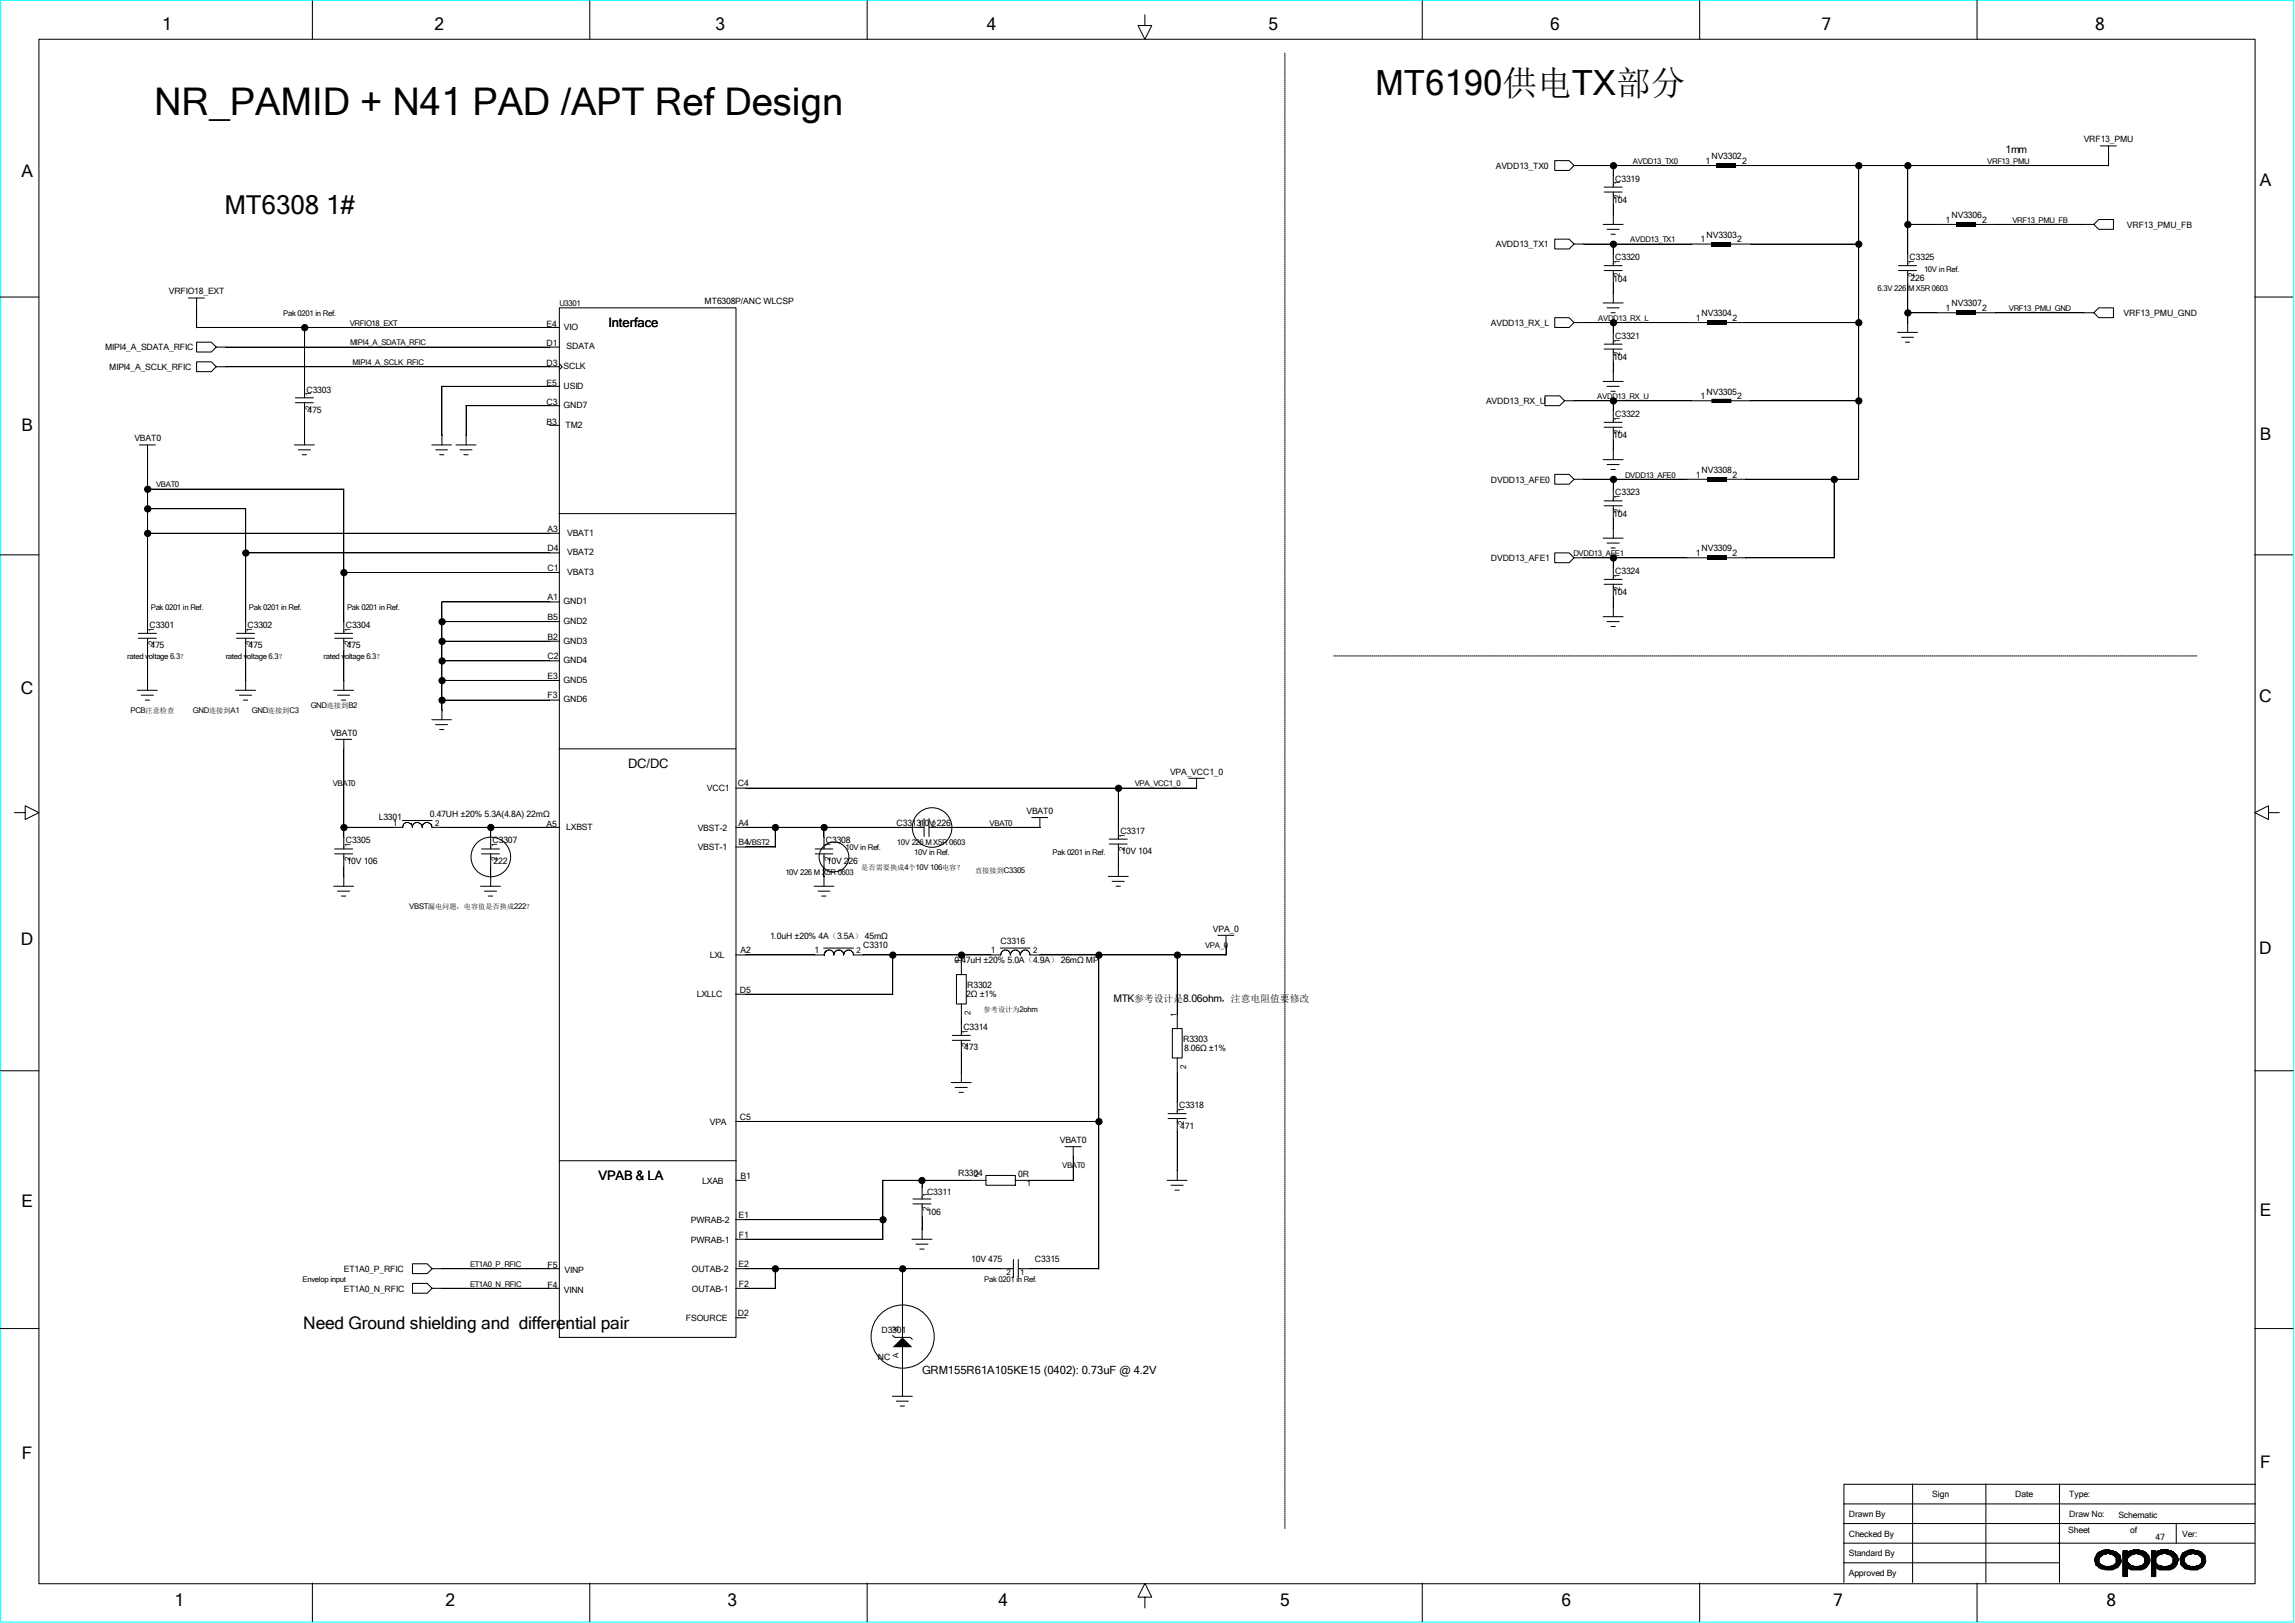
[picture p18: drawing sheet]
<svg xmlns="http://www.w3.org/2000/svg" width="297mm" height="210mm" viewBox="0 0 297 210" stroke-linecap="round" stroke-linejoin="round" font-family="sans-serif">
<defs><g id="words">
<text font-size="4.9" x="19.9" y="14.9">NR_PAMID + N41 PAD /APT Ref Design</text>
<text font-size="4.5" x="178" y="12.2">MT6190供电TX部分</text>
<text font-size="3.4" x="29" y="27.7">MT6308 1#</text>
<g font-size="2.2">
<text x="21" y="3.9">1</text>
<text x="56.2" y="3.9">2</text>
<text x="92.6" y="3.9">3</text>
<text x="127.7" y="3.9">4</text>
<text x="164.2" y="3.9">5</text>
<text x="200.6" y="3.9">6</text>
<text x="235.8" y="3.9">7</text>
<text x="271.1" y="3.9">8</text>
<text x="2.8" y="22.9">A</text>
<text x="292.5" y="24.1">A</text>
<text x="2.8" y="55.8">B</text>
<text x="292.5" y="57">B</text>
<text x="2.7" y="89.7">C</text>
<text x="292.4" y="90.8">C</text>
<text x="2.7" y="122.3">D</text>
<text x="292.4" y="123.5">D</text>
<text x="2.8" y="156.2">E</text>
<text x="292.5" y="157.4">E</text>
<text x="39.2" y="172">Need Ground shielding and differential pair</text>
<text x="2.8" y="188.8">F</text>
<text x="292.5" y="189.9">F</text>
<text x="22.6" y="207.9">1</text>
<text x="57.7" y="207.9">2</text>
<text x="94.1" y="207.9">3</text>
<text x="129.2" y="207.9">4</text>
<text x="165.7" y="207.9">5</text>
<text x="202.1" y="207.9">6</text>
<text x="237.2" y="207.9">7</text>
<text x="272.6" y="207.9">8</text>
</g>
<g font-size="1.7">
<text x="78.7" y="42.3">Interface</text>
<text x="81.3" y="99.4">DC/DC</text>
<text x="77.5" y="152.7">VPAB &amp; LA</text>
</g>
<text font-size="1.5" x="119.3" y="177.8">GRM155R61A105KE15 (0402): 0.73uF @ 4.2V</text>
<g font-size="1.3">
<text x="259.5" y="19.9">1mm</text>
<text x="144.1" y="129.6">MTK参考设计是8.06ohm，注意电阻值要修改</text>
</g>
<g font-size="1.1">
<text x="193.6" y="21.8">AVDD13_TX0</text>
<text x="209" y="23.5">C3319</text>
<text x="220.7" y="21.2">1</text>
<text x="221.5" y="20.6">NV3302</text>
<text x="225.5" y="21.2">2</text>
<text x="269.7" y="18.4">VRF13_PMU</text>
<text x="208.8" y="26.3">104</text>
<text x="251.8" y="28.8">1</text>
<text x="252.6" y="28.2">NV3306</text>
<text x="256.5" y="28.8">2</text>
<text x="275.3" y="29.5">VRF13_PMU_FB</text>
<text x="193.6" y="32">AVDD13_TX1</text>
<text x="209" y="33.7">C3320</text>
<text x="220.1" y="31.4">1</text>
<text x="220.9" y="30.7">NV3303</text>
<text x="224.8" y="31.4">2</text>
<text x="247.1" y="33.7">C3325</text>
<text x="21.8" y="38.1">VRFIO18_EXT</text>
<text x="91.2" y="39.4">MT6308P/ANC WLCSP</text>
<text x="208.8" y="36.4">104</text>
<text x="219.5" y="41.5">1</text>
<text x="220.2" y="40.9">NV3304</text>
<text x="224.2" y="41.5">2</text>
<text x="247.3" y="36.3">226</text>
<text x="251.8" y="40.3">1</text>
<text x="252.6" y="39.6">NV3307</text>
<text x="256.5" y="40.3">2</text>
<text x="274.8" y="40.9">VRF13_PMU_GND</text>
<text x="13.6" y="45.3">MIPI4_A_SDATA_RFIC</text>
<text x="14.1" y="47.9">MIPI4_A_SCLK_RFIC</text>
<text x="70.7" y="42.3">E4</text>
<text x="70.7" y="47.4">D3</text>
<text x="70.7" y="44.8">D1</text>
<text x="72.9" y="47.8">SCLK</text>
<text x="73" y="42.7">VIO</text>
<text x="73.3" y="45.2">SDATA</text>
<text x="193" y="42.2">AVDD13_RX_L</text>
<text x="208.8" y="46.6">104</text>
<text x="209" y="43.8">C3321</text>
<text x="39.7" y="50.8">C3303</text>
<text x="39.8" y="53.4">475</text>
<text x="70.7" y="49.9">E5</text>
<text x="70.7" y="52.4">C3</text>
<text x="72.9" y="52.8">GND7</text>
<text x="72.9" y="50.3">USID</text>
<text x="192.3" y="52.3">AVDD13_RX_U</text>
<text x="209" y="53.9">C3322</text>
<text x="220.1" y="51.7">1</text>
<text x="220.9" y="51.1">NV3305</text>
<text x="224.8" y="51.7">2</text>
<text x="17.4" y="57.1">VBAT0</text>
<text x="70.7" y="54.9">B3</text>
<text x="73.2" y="55.3">TM2</text>
<text x="208.8" y="56.7">104</text>
<text x="193" y="62.4">DVDD13_AFE0</text>
<text x="209" y="64.1">C3323</text>
<text x="219.5" y="61.8">1</text>
<text x="220.2" y="61.2">NV3308</text>
<text x="224.2" y="61.8">2</text>
<text x="70.9" y="71.3">D4</text>
<text x="70.9" y="68.8">A3</text>
<text x="73.4" y="69.3">VBAT1</text>
<text x="73.4" y="71.8">VBAT2</text>
<text x="208.8" y="66.9">104</text>
<text x="219.5" y="72">1</text>
<text x="220.2" y="71.3">NV3309</text>
<text x="224.2" y="72">2</text>
<text x="70.9" y="73.9">C1</text>
<text x="70.9" y="77.7">A1</text>
<text x="73.4" y="74.4">VBAT3</text>
<text x="193" y="72.6">DVDD13_AFE1</text>
<text x="208.8" y="77">104</text>
<text x="209" y="74.3">C3324</text>
<text x="19.3" y="81.2">C3301</text>
<text x="19.5" y="83.9">475</text>
<text x="32" y="81.2">C3302</text>
<text x="32.2" y="83.9">475</text>
<text x="44.7" y="81.2">C3304</text>
<text x="44.9" y="83.9">475</text>
<text x="70.9" y="82.8">B2</text>
<text x="70.9" y="80.2">B5</text>
<text x="72.9" y="78.2">GND1</text>
<text x="72.9" y="80.7">GND2</text>
<text x="72.9" y="83.3">GND3</text>
<text x="70.9" y="87.8">E3</text>
<text x="70.9" y="85.3">C2</text>
<text x="72.9" y="85.8">GND4</text>
<text x="72.9" y="88.3">GND5</text>
<text x="42.8" y="95.2">VBAT0</text>
<text x="70.9" y="90.4">F3</text>
<text x="72.9" y="90.9">GND6</text>
<text x="95.5" y="101.8">C4</text>
<text x="151.4" y="100.2">VPA_VCC1_0</text>
<text x="49" y="106.1">L3301</text>
<text x="50.8" y="106.8">1</text>
<text x="55.6" y="105.7">0.47UH ±20% 5.3A(4.8A) 22mΩ</text>
<text x="70.7" y="107">A5</text>
<text x="73.3" y="107.4">LXBST</text>
<text x="90.3" y="107.5">VBST-2</text>
<text x="91.5" y="102.4">VCC1</text>
<text x="95.6" y="106.8">A4</text>
<text x="116" y="106.9">C3313110V 226</text>
<text x="132.8" y="105.3">VBAT0</text>
<text x="145" y="107.9">C3317</text>
<text x="44.7" y="109.1">C3305</text>
<text x="44.9" y="111.8">10V 106</text>
<text x="63.8" y="109.1">C3307</text>
<text x="63.9" y="111.8">222</text>
<text x="90.3" y="110">VBST-1</text>
<text x="95.6" y="109.4">B4VBST2</text>
<text x="106.9" y="109.1">C3308</text>
<text x="107" y="111.8">10V 226</text>
<text x="145.1" y="110.5">10V 104</text>
<text x="91.9" y="124">LXL</text>
<text x="95.8" y="123.4">A2</text>
<text x="99.7" y="121.5">1.0uH ±20% 4A（3.5A） 45mΩ</text>
<text x="105.4" y="123.4">1</text>
<text x="111.7" y="122.7">C3310</text>
<text x="123.5" y="124.6">0.47uH ±20% 5.0A（4.9A） 26mΩ MP</text>
<text x="128.2" y="123.4">1</text>
<text x="129.5" y="122.1">C3316</text>
<text x="157" y="120.6">VPA_0</text>
<text x="90.2" y="129.1">LXLLC</text>
<text x="95.8" y="128.4">D5</text>
<text x="125.1" y="129.1">2Ω ±1%</text>
<text x="125.2" y="127.8">R3302</text>
<text x="124.7" y="133.3">C3314</text>
<text x="124.8" y="135.9">473</text>
<text x="153.1" y="134.8">R3303</text>
<text x="153.2" y="136.1">8.06Ω ±1%</text>
<text x="152.6" y="143.4">C3318</text>
<text x="91.9" y="145.5">VPA</text>
<text x="95.8" y="144.9">C5</text>
<text x="137.2" y="147.9">VBAT0</text>
<text x="152.7" y="146">471</text>
<text x="90.9" y="153.2">LXAB</text>
<text x="95.8" y="152.5">B1</text>
<text x="120" y="154.7">C3311</text>
<text x="124" y="152.2">R3304</text>
<text x="131.8" y="152.3">0R</text>
<text x="89.4" y="158.2">PWRAB-2</text>
<text x="89.4" y="160.8">PWRAB-1</text>
<text x="95.6" y="157.6">E1</text>
<text x="95.6" y="160.1">F1</text>
<text x="120" y="157.2">106</text>
<text x="44.5" y="167.1">ET1A0_N_RFIC</text>
<text x="44.5" y="164.6">ET1A0_P_RFIC</text>
<text x="70.9" y="166.6">F4</text>
<text x="70.9" y="164.1">F5</text>
<text x="73" y="167.3">VINN</text>
<text x="73.1" y="164.7">VINP</text>
<text x="89.5" y="164.6">OUTAB-2</text>
<text x="89.5" y="167.1">OUTAB-1</text>
<text x="95.6" y="164">E2</text>
<text x="95.6" y="166.5">F2</text>
<text x="125.7" y="163.3">10V 475</text>
<text x="133.9" y="163.3">C3315</text>
<text x="88.8" y="170.9">FSOURCE</text>
<text x="95.5" y="170.3">D2</text>
<text x="114.1" y="172.5">D3301</text>
<text x="113.6" y="176">NC</text>
<text x="239.3" y="196.3">Drawn By</text>
<text x="250.1" y="193.8">Sign</text>
<text x="260.8" y="193.8">Date</text>
<text x="267.8" y="196.3">Draw No:</text>
<text x="267.8" y="193.8">Type:</text>
<text x="274.2" y="196.4">Schematic</text>
<text x="239.3" y="198.8">Checked By</text>
<text x="239.3" y="201.4">Standard By</text>
<text x="239.3" y="203.9">Approved By</text>
<text x="267.7" y="198.3">Sheet</text>
<text x="275.7" y="198.3">of</text>
<text x="279" y="199.2">47</text>
<text x="282.4" y="198.8">Ver:</text>
</g>
<g font-size="1">
<text x="211.3" y="21.2">AVDD13_TX0</text>
<text x="257.2" y="21.2">VRF13_PMU</text>
<text x="209.6" y="25.7" transform="rotate(-90 209.6 25.7)">2</text>
<text x="209.6" y="24" transform="rotate(-90 209.6 24)">1</text>
<text x="260.4" y="28.8">VRF13_PMU_FB</text>
<text x="209.6" y="35.9" transform="rotate(-90 209.6 35.9)">2</text>
<text x="209.6" y="34.2" transform="rotate(-90 209.6 34.2)">1</text>
<text x="211" y="31.4">AVDD13_TX1</text>
<text x="247.7" y="35.9" transform="rotate(-90 247.7 35.9)">2</text>
<text x="247.7" y="34.2" transform="rotate(-90 247.7 34.2)">1</text>
<text x="249" y="35.2">10V in Ref.</text>
<text x="36.7" y="40.9">Pak 0201 in Ref.</text>
<text x="72.4" y="39.6">U3301</text>
<text x="206.8" y="41.5">AVDD13_RX_L</text>
<text x="243" y="37.7">6.3V 226 M X5R 0603</text>
<text x="260" y="40.3">VRF13_PMU_GND</text>
<text x="45.3" y="42.2">VRFIO18_EXT</text>
<text x="45.3" y="44.7">MIPI4_A_SDATA_RFIC</text>
<text x="45.6" y="47.2">MIPI4_A_SCLK_RFIC</text>
<text x="209.6" y="46.1" transform="rotate(-90 209.6 46.1)">2</text>
<text x="209.6" y="44.3" transform="rotate(-90 209.6 44.3)">1</text>
<text x="40.3" y="53" transform="rotate(-90 40.3 53)">2</text>
<text x="40.3" y="51.3" transform="rotate(-90 40.3 51.3)">1</text>
<text x="206.7" y="51.6">AVDD13_RX_U</text>
<text x="209.6" y="56.2" transform="rotate(-90 209.6 56.2)">2</text>
<text x="209.6" y="54.4" transform="rotate(-90 209.6 54.4)">1</text>
<text x="20.2" y="63.1">VBAT0</text>
<text x="209.6" y="64.6" transform="rotate(-90 209.6 64.6)">1</text>
<text x="210.3" y="61.8">DVDD13_AFE0</text>
<text x="203.6" y="72">DVDD13_AFE1</text>
<text x="209.6" y="66.3" transform="rotate(-90 209.6 66.3)">2</text>
<text x="209.6" y="76.5" transform="rotate(-90 209.6 76.5)">2</text>
<text x="209.6" y="74.8" transform="rotate(-90 209.6 74.8)">1</text>
<text x="19.5" y="79">Pak 0201 in Ref.</text>
<text x="19.9" y="83.5" transform="rotate(-90 19.9 83.5)">2</text>
<text x="19.9" y="81.7" transform="rotate(-90 19.9 81.7)">1</text>
<text x="32.2" y="79">Pak 0201 in Ref.</text>
<text x="32.6" y="83.5" transform="rotate(-90 32.6 83.5)">2</text>
<text x="32.6" y="81.7" transform="rotate(-90 32.6 81.7)">1</text>
<text x="44.9" y="79">Pak 0201 in Ref.</text>
<text x="45.3" y="83.5" transform="rotate(-90 45.3 83.5)">2</text>
<text x="45.3" y="81.7" transform="rotate(-90 45.3 81.7)">1</text>
<text x="16.5" y="85.3">rated voltage 6.3？</text>
<text x="29.2" y="85.3">rated voltage 6.3？</text>
<text x="41.9" y="85.3">rated voltage 6.3？</text>
<text x="16.9" y="92.3">PCB注意检查</text>
<text x="25" y="92.3">GND连接到A1</text>
<text x="32.6" y="92.3">GND连接到C3</text>
<text x="40.2" y="91.7">GND连接到B2</text>
<text x="43.1" y="101.8">VBAT0</text>
<text x="146.9" y="101.8">VPA_VCC1_0</text>
<text x="56.3" y="106.8">2</text>
<text x="120.6" y="107">2</text>
<text x="128.1" y="106.8">VBAT0</text>
<text x="45.3" y="111.4" transform="rotate(-90 45.3 111.4)">2</text>
<text x="45.3" y="109.6" transform="rotate(-90 45.3 109.6)">1</text>
<text x="64.3" y="111.4" transform="rotate(-90 64.3 111.4)">2</text>
<text x="64.3" y="109.6" transform="rotate(-90 64.3 109.6)">1</text>
<text x="101.6" y="113.2">10V 226 M X5R 0603</text>
<text x="107.5" y="111.4" transform="rotate(-90 107.5 111.4)">2</text>
<text x="107.5" y="109.6" transform="rotate(-90 107.5 109.6)">1</text>
<text x="109.4" y="110">10V in Ref.</text>
<text x="116.1" y="109.3">10V 226 M X5R 0603</text>
<text x="118.3" y="110.7">10V in Ref.</text>
<text x="136.2" y="110.7">Pak 0201 in Ref.</text>
<text x="145.6" y="110.1" transform="rotate(-90 145.6 110.1)">2</text>
<text x="145.6" y="108.4" transform="rotate(-90 145.6 108.4)">1</text>
<text x="53" y="117.6">VBST漏电问题，电容值是否换成222？</text>
<text x="110.8" y="123.4">2</text>
<text x="124.4" y="124.6" transform="rotate(-90 124.4 124.6)">1</text>
<text x="133.7" y="123.4">2</text>
<text x="156" y="122.7">VPA_0</text>
<text x="125.6" y="131.4" transform="rotate(-90 125.6 131.4)">2</text>
<text x="152.3" y="131.6" transform="rotate(-90 152.3 131.6)">1</text>
<text x="125.3" y="135.5" transform="rotate(-90 125.3 135.5)">2</text>
<text x="125.3" y="133.8" transform="rotate(-90 125.3 133.8)">1</text>
<text x="153.2" y="143.9" transform="rotate(-90 153.2 143.9)">1</text>
<text x="153.5" y="138.3" transform="rotate(-90 153.5 138.3)">2</text>
<text x="153.2" y="145.6" transform="rotate(-90 153.2 145.6)">2</text>
<text x="120.2" y="154.9" transform="rotate(-90 120.2 154.9)">1</text>
<text x="126.1" y="152.3">2</text>
<text x="132.9" y="153.4">1</text>
<text x="137.5" y="151.1">VBAT0</text>
<text x="120.2" y="156.7" transform="rotate(-90 120.2 156.7)">2</text>
<text x="39.2" y="165.9">Envelop input</text>
<text x="60.8" y="164">ET1A0_P_RFIC</text>
<text x="60.8" y="166.5">ET1A0_N_RFIC</text>
<text x="127.4" y="165.9">Pak 0201 in Ref.</text>
<text x="130.3" y="164.9">2</text>
<text x="132" y="164.9">1</text>
<text x="116.3" y="172.3" transform="rotate(-90 116.3 172.3)">K</text>
<text x="116.3" y="175.8" transform="rotate(-90 116.3 175.8)">A</text>
</g>
<g font-size=".9">
<text x="111.5" y="112.6">是否需要换成4个10V 106电容？</text>
<text x="126.2" y="112.9">直接接到C3305</text>
<text x="127.3" y="131">参考设计为2ohm</text>
</g>
</g></defs>
<path d="M.1 0h296.7v209.9h-296.7z" fill="none" stroke="#0ff" stroke-width=".13"/>
<path d="M221.5 31.3h2.6v.6h-2.6zM222.1 21.2h2.6v.5h-2.6zM253.2 28.8h2.6v.5h-2.6zM220.9 41.5h2.5v.5h-2.5zM253.2 40.2h2.6v.6h-2.6zM220.9 61.8h2.5v.5h-2.5zM220.9 71.9h2.5v.6h-2.5z" fill="#000"/>
<g fill="none" stroke="#000" stroke-width=".13">
<path d="M5 5.1h286.8v199.8h-286.8zM40.4 .1v5M76.3 .1v5M112.2 .1v5M148.2 1.9v1.4h.9l-.9 1.8-.9-1.8h.9M166.3 6.8v191M184.1 .1v5M220 .1v5M255.9 .1v5M271.8 18.9h2.1M272.9 18.9v2.6M0 38.4h5"/>
<path d="M24.4 38.6h2.1M25.4 38.6v3.8M72.4 39.8h22.8v133.3h-22.8zM201.2 20.8h1.9l.6 .6-.6 .7h-1.9zM201.2 30.9h1.9l.6 .7-.6 .6h-1.9zM203.7 21.4h18.5M203.7 31.6h17.8M207.5 29h2.6M207.5 39.2h2.6M207.6 35h2.3M207.6 34.4h2.3M207.6 24.8h2.3"/>
<path d="M207.6 24.2h2.3M208 29.7h1.5M208 39.8h1.5M208.5 30.3h.5M208.8 21.4v2.8M208.8 24.8v4.2M208.8 31.6v2.8M208.8 35v4.2M224 31.6h16.5M224.6 21.4h48.3M240.5 21.4v40.7M245.7 35h2.3"/>
<path d="M245.7 34.4h2.3M246.8 29h6.4M246.9 21.4v13M246.9 35v8M255.7 29h15.3M271 29l.6-.6h1.9v1.3h-1.9zM291.8 38.4h5M18 57.6h2.1M19.1 57.6v24.4M25.4 42.4h47M25.4 44.3h1.9l.7 .6-.7 .7h-1.9zM25.4 46.8h1.9l.7 .7-.7 .6h-1.9z"/>
<path d="M27.9 44.9h44.5M27.9 47.5h44.5M38.1 57.6h2.6M38.2 52.1h2.4M38.2 51.5h2.4M38.6 58.2h1.6M39.1 58.8h.6M39.4 42.4v9.1M39.4 52.1v5.5M55.9 57.6h2.5M56.4 58.2h1.5M56.9 58.8h.5"/>
<path d="M57.1 50h15.3M57.2 50v7.6M59 57.6h2.6M59.5 58.2h1.6M60 58.8h.6M60.3 52.5h12.1M60.3 52.5v5.1M71.1 55h1.3M72.4 47.1l.4 .4-.4 .3M199.9 51.2h1.9l.7 .7-.7 .6h-1.9zM201.2 41.1h1.9l.6 .6-.6 .7h-1.9zM202.4 51.9h19.1"/>
<path d="M203.7 41.7h17.2M207.5 49.4h2.6M207.5 59.5h2.6M207.6 45.2h2.3M207.6 44.5h2.3M207.6 55.3h2.3M207.6 54.7h2.3M208 50h1.5M208.5 50.6h.5M208.5 40.5h.5M208.8 41.7v2.8M208.8 45.2v4.2"/>
<path d="M208.8 51.9v2.8M208.8 55.3v4.2M223.4 41.7h17.1M224 51.9h16.5M245.6 43h2.6M246.1 43.6h1.5M246.6 44.3h.5M246.8 40.5h6.4M255.7 40.5h15.3M271 40.5l.6-.7h1.9v1.3h-1.9zM0 71.8h5M19 63.3h25.5v18.7"/>
<path d="M19 65.8h12.8v16.2M19 69h53.4M31.7 71.5h40.7M44.4 74.1h28M57.1 77.9h15.3M57.2 77.9v15.2M72.3 66.5h22.9M201.2 61.4h1.9l.6 .6-.6 .7h-1.9zM201.2 71.5h1.9l.6 .7-.6 .6h-1.9zM203.7 62h17.2M203.7 72.2h17.2M207.5 69.6h2.6"/>
<path d="M207.5 79.8h2.6M207.6 65.4h2.3M207.6 64.8h2.3M207.6 75.6h2.3M207.6 75h2.3M208 60.1h1.5M208 70.3h1.5M208.5 60.7h.5M208.5 70.9h.5M208.8 62v2.8M208.8 65.4v4.2M208.8 72.2v2.8"/>
<path d="M208.8 75.6v4.2M223.4 62h17.1M223.4 72.2h14M237.4 62v10.2M291.8 71.8h5M17.8 89.3h2.6M17.9 82.6h2.3M17.9 82h2.3M18.3 90h1.6M18.8 90.6h.5M19.1 82.6v6.7M30.5 89.3h2.6"/>
<path d="M30.6 82.6h2.3M30.6 82h2.3M31 90h1.6M31.5 90.6h.5M31.8 82.6v6.7M43.2 89.3h2.6M43.3 82.6h2.3M43.3 82h2.3M43.4 95.7h2.1M43.7 90h1.6M44.2 90.6h.5M44.5 82.6v6.7"/>
<path d="M44.5 95.7v14.2M55.9 93.1h2.5M56.4 93.8h1.5M56.9 94.4h.5M57.1 90.6h15.3M57.1 80.4h15.3M57.1 88.1h15.3M57.1 85.5h15.3M57.1 83h15.3M72.3 96.9h22.9M172.6 84.9h111.7M208 80.4h1.5"/>
<path d="M208.5 81.1h.5M1.9 105.2h1.4v-.9l1.7 .9-1.7 .8v-.8M43.2 114.7h2.6M43.3 110.5h2.3M43.3 109.9h2.3M43.7 115.3h1.6M44.2 116h.5M44.4 107.1h7.8M44.5 110.5v4.2M52.1 106.2h3.8M52.6 106.4h.2a.74 .74 0 0 1 .6 .7M52.7 106.4l-.5 .3-.1 .4"/>
<path d="M53.9 106.4h.2a.74 .74 0 0 1 .6 .7M53.9 106.4a.58 .58 0 0 0-.5 .7M55.2 106.4h.2a.74 .74 0 0 1 .5 .7M55.2 106.4a.58 .58 0 0 0-.5 .7M55.9 107.1h16.5M62.2 114.7h2.6M62.3 110.5h2.3M62.3 109.9h2.3M62.7 115.3h1.6M63.2 116h.6M63.5 107.1v2.8M63.5 110.5v4.2"/>
<path d="M95.2 102h59.7M95.2 107.1h24.4M95.2 109.6h5.1M100.3 107.1v2.5M105.4 114.7h2.5M105.5 110.5h2.3M105.5 109.9h2.3M105.9 115.3h1.5M106.3 116h.6M106.6 107.1v2.8M106.6 110.5v4.2M119.6 105.9v2.3"/>
<path d="M120.2 107.1h14.4M120.2 105.9v2.3M133.5 105.8h2.1M134.6 105.8v1.3M143.4 113.4h2.6M143.6 109.2h2.3M143.6 108.6h2.3M143.9 114h1.6M144.4 114.7h.6M144.7 102v6.6M144.7 109.2v4.2M153.8 100.7h2.1"/>
<path d="M154.9 100.7v1.3M293.6 105.2v-.9l-1.8 .9 1.8 .8v-.8h1.4M0 138.6h5M95.2 128.7h20.3M106.6 122.7h3.8M106.7 123.5l-.1 .1M107.2 122.9a.61 .61 0 0 1 .7 .5M107.2 122.9a.58 .58 0 0 0-.5 .7h-11.5M107.9 123.4v.2M108.5 122.9l.3 .1 .4 .4M108.5 122.9a.64 .64 0 0 0-.6 .6M109.2 123.4v.2"/>
<path d="M109.7 122.9l.4 .1 .3 .4M109.8 122.9a.64 .64 0 0 0-.6 .6M110.4 123.6h19.1M110.4 123.4v.2M115.5 123.6v5.1M123.2 134.6h2.4M123.2 134h2.4M123.8 126.1h1.3v3.8h-1.3zM124.4 123.6v2.6M124.4 129.9v4.1M124.4 134.6v5.5M129.5 122.7h3.8"/>
<path d="M130 122.9l.4 .1 .3 .2 .1 .4M130 122.9l-.4 .3-.1 .4M131.3 122.9l.4 .1 .3 .2v.4M131.3 122.9l-.4 .3-.1 .4M132.5 122.9l.5 .1 .2 .2 .1 .4M132.6 122.9l-.4 .3-.2 .4M133.3 123.6h25.4M142.2 123.6v40.6M151.7 133.1h1.3v3.8h-1.3zM152.4 123.6v9.5M152.4 136.9v7.2M157.6 121h2.1"/>
<path d="M158.7 121v2.6M291.8 138.6h5M72.4 150.2h22.9M95.2 152.7h1.3M95.2 145.1h47M95.2 157.8h19.1M114.2 152.7h13.4M114.3 152.7v7.7M118.2 155.8h2.3M118.2 155.2h2.3M119.3 152.7v2.5M119.3 155.8v4.6"/>
<path d="M123.1 140.1h2.6M123.6 140.7h1.6M124.1 141.4h.6M127.6 152.1h3.8v1.3h-3.8zM131.4 152.7h7.5M137.8 148.4h2.1M138.9 148.4v4.4M151 152.7h2.6M151.2 144.7h2.3M151.2 144.1h2.3M151.6 153.4h1.5M152.1 154h.5"/>
<path d="M152.4 144.7v8M0 171.9h5M53.4 166.1h1.9l.6 .6-.6 .6h-1.9zM53.4 163.5h1.9l.6 .7-.6 .6h-1.9zM55.9 166.7h16.5M55.9 164.2h16.5M95.2 160.4h19.1M95.2 166.7h5.1M95.2 164.2h35.9M95.2 170.5h1.3M100.3 164.2v2.6M115.5 172.8l.3 .3h2l.3 .2"/>
<path d="M116.8 164.2v8.9M116.8 174.3v6.4M118 160.4h2.6M118.5 161h1.6M119 161.6h.6M131.1 163v2.3M131.8 164.2h10.4M131.8 163v2.3M291.8 171.9h5M115.5 180.7h2.6M116 181.3h1.6M116.5 181.9h.6"/>
<path d="M238.6 194.6h53.3M238.6 199.7h53.2M238.6 197.1h53.2M247.5 192v12.8M257 192v12.8M266.5 192v12.8M281.6 197.1v2.6M291.9 192.1h-53.3v12.7M40.4 204.9v4.9M76.3 204.9v4.9M112.2 204.9v4.9M148.2 206.7h.9l-.9-1.8-.9 1.8h.9v1.4"/>
<path d="M184.1 204.9v4.9M220 204.9v4.9M238.6 202.2h27.9M255.9 204.9v4.9M271.1 201.6h.6M271.1 201.7h.5M271.1 201.8h.5M271.1 202h.5M271.1 202.1h.5M271.2 202.2h.4M271.2 201.3h.8M271.2 202.4h.7"/>
<path d="M271.2 202.5h.8M271.2 201.5v1M271.2 201.4v.8M271.3 202.6h.8M271.4 201.2v1.4h.6v.4v-.6M271.4 201.2v1.3M271.4 201h2.5M271.5 201v1.6v-1.5v.1M271.5 202.2v.4h.7M271.5 201a2.22 2.22 0 0 1 2.9 .3l.1 .8a1.54 1.54 0 0 1-1.7 1l-.9-.1-.7-.5-.1-.8zM271.6 201.6l.5-.4 .7-.2 .7 .2 .4 .4v.6l-.4 .4-.7 .1-.7-.1-.5-.4zM271.6 200.9v1.8"/>
<path d="M271.6 200.8h2.2M271.7 200.8v.7M271.7 202.3v.6M271.9 202.5v.5h1.9M271.9 200.8v.7h-.7M272 200.7v.5M272 200.7h1.4M272.1 200.7v.5h-.8M272.1 202.6v.4M272.2 200.7v.4M272.2 202.6v.4M272.2 200.6h.8"/>
<path d="M272.4 200.7v.4M272.4 202.7v.4M272.5 203.1h1M272.5 200.5v.6M272.5 202.7v.4M272.6 200.5v.6h-1.3M272.6 202.7v.4M272.8 200.5v.5M272.8 202.7v.4M272.9 200.5v.5M272.9 202.7v.4M273 200.5v.6h1.2"/>
<path d="M273 202.7v.4M273.1 200.7v.4M273.1 202.7v.4M273.3 200.7v.4M273.3 202.6v.5M273.3 202.6h1M273.4 200.7v.4M273.4 202.6v.5M273.4 201.2h.9M273.5 202.6v.4v-.4M273.5 200.7v.5M273.6 201.3h.8"/>
<path d="M273.6 200.8v.5M273.6 202.4v.6h-1.5M273.7 201.5h.7M273.8 200.8v.7M273.8 202.3v.6M273.9 202.2h.5M273.9 201.6h.5M273.9 201.7h.5M273.9 201.8h.6M273.9 202h.6M273.9 202.1h.6M273.9 200.8v.8"/>
<path d="M273.9 202.2v.7M274 200.9v2h-2.4M274.2 201v1.7h-2.6M274.3 201.2v1.3h-.7M274.4 201.3v1.1h-.7M274.7 202.2h.7M274.7 201h3M274.7 201.2h1.2M274.7 201.6h.6M274.7 201.7h.6M274.7 201.8h.6M274.7 202h.6"/>
<path d="M274.7 202.1h.6M274.7 202.4h.8M274.7 202.5h1M274.7 202.6h1.1M274.7 203h.6M274.7 203.1h.6M274.7 200.8h2.9M274.7 200.7h.6M274.7 203.2h.6M274.7 203.4h.6M274.7 203.5h.6M274.7 203.6h.6"/>
<path d="M274.7 203.8h.6M274.7 203.9h.6M274.8 200.7h.5v.3v-.2l.9-.2h.6l.3 .1a1.21 1.21 0 0 1 1 .9 1.21 1.21 0 0 1-.4 1.3 2.25 2.25 0 0 1-1.4 .2 .83 .83 0 0 1-.9-.2h-.1v1.1h-.5zM274.8 200.7v3.3M274.9 200.7v3.3M275 200.7v3.3M275.2 200.7v3.3M275.3 200.7v3.3h-.6M275.3 201.6l.5-.4 .6-.2 .8 .2 .4 .4v.6l-.4 .4-.8 .1-.6-.1-.5-.4zM275.4 200.8v.8M275.4 202.2v.7M275.5 203h2.1"/>
<path d="M275.5 200.8v.7h-.8M275.5 202.3v.7M275.6 200.7h1.7M275.7 200.7v.6h-1M275.7 202.4v.6M275.8 200.7v.5M275.8 202.6v.5M275.9 200.7v.4M275.9 202.6v.5M276.1 200.5v.6M276.1 202.6v.5M276.1 200.6h.7"/>
<path d="M276.2 200.5v.6h-1.5M276.2 202.7v.4M276.3 200.5v.6M276.3 202.7v.4M276.4 200.5v.5M276.4 202.7v.4M276.6 200.5v.6M276.6 202.7v.4M276.6 201.1h1.2M276.7 200.5v.6M276.7 202.7v.4M276.8 200.5v.6"/>
<path d="M276.8 202.7v.4M276.9 200.7v.4M276.9 202.6v.5M277 201.2h1M277 202.6h.8M277.1 200.7v.4M277.1 202.6v.5M277.2 200.7v.5M277.2 202.6v.5h-1.4M277.3 201.3h.8M277.3 202.5h.7M277.3 200.7v.6"/>
<path d="M277.3 202.4v.6M277.4 201.5h.7M277.5 200.8v.7M277.5 202.3v.7M277.5 202.2h.7M277.5 201.6h.6M277.5 201.7h.7M277.5 201.8h.7M277.5 202.1h.7M277.6 200.8v.8M277.6 202.2v.7M277.7 200.9v2h-3"/>
<path d="M277.8 201v1.7h-3.1M278 201.2v1.4M278.1 201.3v1.1h-.7M278.2 201.8v.2h-.7M278.4 202.2h.6M278.4 201h3M278.4 201.2h1.1M278.4 201.6h.6M278.4 201.7h.6M278.4 201.8h.6M278.4 202h.6M278.4 202.1h.6"/>
<path d="M278.4 202.4h.7M278.4 202.5h.8M278.4 202.6h1.1M278.4 203h.6M278.4 203.1h.6M278.4 200.8h2.9M278.4 200.7h.6M278.4 203.2h.6M278.4 203.4h.6M278.4 203.5h.6M278.4 203.6h.6M278.4 203.8h.6"/>
<path d="M278.4 203.9h.6M278.5 200.7h.5v.3v-.2h.1a2.02 2.02 0 0 1 2.4 .3l.1 .2a.49 .49 0 0 1 .2 .8 1.18 1.18 0 0 1-1.6 1h-.2a.83 .83 0 0 1-.9-.2h-.1v1.1h-.5zM278.5 200.7v3.3M278.6 200.7v3.3M278.7 200.7v3.3M278.8 200.7v3.3M279 200.7v3.3h-.6M279.1 200.8v.7h-.7M279.1 202.3v.6M279.2 203h2.1M279.2 200.7v.6h-.8M279.2 202.4v.6"/>
<path d="M279.3 200.7h1.7M279.4 200.7v.5M279.4 202.6v.4M279.4 201.2l.7-.2 .8 .2 .4 .4v.6l-.4 .4-.8 .1-.7-.1-.4-.4v-.6zM279.5 200.7v.4M279.5 202.6v.5M279.6 200.5v.6M279.6 202.6v.5M279.7 200.5v.6h-1.3M279.7 202.6v.5M279.9 200.5v.6M279.9 202.7v.4"/>
<path d="M280 200.5v.5M280 202.7v.4M280.1 200.5v.5M280.1 202.7v.4M280.2 200.5v.5M280.2 202.7v.4M280.3 201.1h1.2M280.4 200.5v.6M280.4 202.7v.4M280.5 200.5v.6M280.5 202.7v.4M280.6 200.5v.6"/>
<path d="M280.6 202.6v.5M280.7 201.2h.9M280.8 200.7v.4M280.8 202.6v.5M280.8 202.6h.7M280.9 200.7v.5M280.9 202.6v.5h-1.5M281 201.3h.8M281 202.5h.6M281 200.7v.6M281 202.4v.6M281.1 201.5h.7"/>
<path d="M281.1 200.8v.7M281.1 202.3v.7M281.2 202.2h.6M281.2 201.6h.7M281.2 201.7h.7M281.2 201.8h.7M281.2 202h.7M281.2 202.1h.6M281.3 200.8v2.1M281.4 200.9v2h-3M281.5 201v1.7h-3.1M281.6 201.2v1.4"/>
<path d="M281.8 201.3v1.1h-.7M282.1 201.7h.6M282.2 201.8h.5M282.2 202h.5M282.2 202.2h.5M282.2 201.6h.5M282.2 202.4h.6M282.3 201.3v1.2h.7M282.3 202.1h.4M282.4 201.2h.8M282.4 202.6h.8M282.4 201v1.6"/>
<path d="M282.5 201h2.4M282.5 200.9v1.8M282.5 201a2.06 2.06 0 0 1 2.8 .3l.2 .8-.4 .6-.8 .4-1.5-.1-.5-.5-.1-.8zM282.6 202.9h2.4M282.7 200.9v2M282.7 200.8h2.1M282.8 200.8v.7h-.6M282.8 202.2v.8M282.9 200.8v.5h-.5M282.9 202.3v.7M283 200.7h1.3M283 201.2l.8-.2 .8 .2 .3 .4v.6l-.3 .4-.8 .1-.8-.1-.3-.4v-.6z"/>
<path d="M283 200.7v.5M283 202.4v.6M283.2 200.7v.4M283.2 202.6v.4M283.3 200.6h.6M283.3 200.7v.4M283.3 202.6v.5M283.4 200.7v.4M283.4 202.7v.4M283.5 200.5v.6h-1M283.5 202.7v.4M283.7 200.5v.6"/>
<path d="M283.7 202.7v.4M283.8 200.5v.5M283.8 202.7v.4M283.9 200.5v.6M283.9 202.7v.4M284 201.1h1.1M284.1 200.7v.4M284.1 202.7v.4M284.2 200.7v.4M284.2 202.7v.4M284.3 200.7v.4M284.3 202.6v.5"/>
<path d="M284.4 200.7v.4M284.4 202.6v.5h-1M284.5 201.2h.7M284.6 200.7v.5M284.6 202.6v.4h-1.9M284.6 201.3h.7M284.6 202.5h.6M284.7 200.8v.5M284.7 202.4v.6M284.8 201.5h.5M284.8 200.8v.7M284.8 202.3v.6"/>
<path d="M284.9 202.2h.4M284.9 201.6h.4M284.9 201.7h.4M284.9 201.8h.6M284.9 202h.6M284.9 202.1h.6M284.9 200.9v2M285.1 201v1.7h-2.6M285.2 201.2v1.4h-.9M285.3 201.3v1.1h-.5"/>
<circle cx="208.8" cy="31.6" r=".4"/>
<circle cx="208.8" cy="21.4" r=".4"/>
<circle cx="240.6" cy="21.4" r=".4"/>
<circle cx="240.6" cy="31.6" r=".4"/>
<circle cx="246.9" cy="29.1" r=".4"/>
<circle cx="246.9" cy="21.4" r=".4"/>
<circle cx="39.4" cy="42.4" r=".4"/>
<circle cx="208.8" cy="51.9" r=".4"/>
<circle cx="208.8" cy="41.8" r=".4"/>
<circle cx="240.6" cy="51.9" r=".4"/>
<circle cx="240.6" cy="41.8" r=".4"/>
<circle cx="246.9" cy="40.5" r=".4"/>
<circle cx="19.1" cy="69" r=".4"/>
<circle cx="19.1" cy="63.3" r=".4"/>
<circle cx="19.1" cy="65.8" r=".4"/>
<circle cx="31.8" cy="71.6" r=".4"/>
<circle cx="44.5" cy="74.1" r=".4"/>
<circle cx="208.8" cy="62" r=".4"/>
<circle cx="208.8" cy="72.2" r=".4"/>
<circle cx="237.4" cy="62" r=".4"/>
<circle cx="57.2" cy="80.5" r=".4"/>
<circle cx="57.2" cy="85.5" r=".4"/>
<circle cx="57.2" cy="88.1" r=".4"/>
<circle cx="57.2" cy="83" r=".4"/>
<circle cx="57.2" cy="90.6" r=".4"/>
<circle cx="44.5" cy="107.1" r=".4"/>
<circle cx="63.5" cy="110.9" r="2.56"/>
<circle cx="63.5" cy="107.1" r=".4"/>
<circle cx="100.4" cy="107.1" r=".4"/>
<circle cx="106.7" cy="107.1" r=".4"/>
<circle cx="107.9" cy="110.9" r="1.93"/>
<circle cx="120.6" cy="107.1" r="2.56"/>
<circle cx="144.8" cy="102" r=".4"/>
<circle cx="115.5" cy="123.6" r=".4"/>
<circle cx="124.4" cy="123.6" r=".4"/>
<circle cx="142.2" cy="123.6" r=".4"/>
<circle cx="152.4" cy="123.6" r=".4"/>
<circle cx="114.3" cy="157.8" r=".4"/>
<circle cx="119.3" cy="152.8" r=".4"/>
<circle cx="142.2" cy="145.1" r=".4"/>
<circle cx="100.4" cy="164.2" r=".4"/>
<circle cx="116.8" cy="173" r="4.1"/>
<circle cx="116.8" cy="164.2" r=".4"/>
</g>
<g fill="#000">
<path d="M116.8 173.1l1.3 1.2h-2.6z"/>
<path d="M208.8 36.7v1.2z" fill-rule="evenodd"/>
<path d="M208.8 26.5v1.3z" fill-rule="evenodd"/>
<path d="M208.8 21.4v1.3z" fill-rule="evenodd"/>
<path d="M208.8 31.6v1.3z" fill-rule="evenodd"/>
<path d="M272.9 20.2v1.2z" fill-rule="evenodd"/>
<path d="M208.8 51.9v1.2z" fill-rule="evenodd"/>
<path d="M208.8 56.9v1.3z" fill-rule="evenodd"/>
<path d="M208.8 41.7v1.3z" fill-rule="evenodd"/>
<path d="M208.8 46.8v1.3z" fill-rule="evenodd"/>
<path d="M221.5 51.6h2.6v.6h-2.6z" fill-rule="evenodd"/>
<path d="M246.9 40.5v1.2z" fill-rule="evenodd"/>
<path d="M208.8 77.3v1.2z" fill-rule="evenodd"/>
<path d="M208.8 67.1v1.3z" fill-rule="evenodd"/>
<path d="M208.8 72.2v1.2z" fill-rule="evenodd"/>
<path d="M208.8 62v1.3z" fill-rule="evenodd"/>
<path d="M57.2 90.6v1.3z" fill-rule="evenodd"/>
<path d="M44.5 112.1v1.3z" fill-rule="evenodd"/>
<path d="M44.5 107.1v1.2z" fill-rule="evenodd"/>
<path d="M63.5 107.1v1.2z" fill-rule="evenodd"/>
<path d="M63.5 112.1v1.3z" fill-rule="evenodd"/>
<path d="M106.6 112.1v1.3z" fill-rule="evenodd"/>
<path d="M106.6 107.1v1.2z" fill-rule="evenodd"/>
<path d="M144.7 110.9v1.2z" fill-rule="evenodd"/>
<path d="M124.4 123.6v.6z" fill-rule="evenodd"/>
<path d="M124.4 131.8v.7z" fill-rule="evenodd"/>
<path d="M158.7 122.3v1.3z" fill-rule="evenodd"/>
<path d="M119.3 152.7v.9z" fill-rule="evenodd"/>
<path d="M119.3 157.4v1.7z" fill-rule="evenodd"/>
<circle cx="208.8" cy="31.6" r=".41"/>
<circle cx="208.8" cy="21.4" r=".41"/>
<circle cx="240.6" cy="31.6" r=".41"/>
<circle cx="240.6" cy="21.4" r=".41"/>
<circle cx="246.9" cy="29.1" r=".41"/>
<circle cx="246.9" cy="21.4" r=".41"/>
<circle cx="39.4" cy="42.4" r=".41"/>
<circle cx="208.8" cy="41.8" r=".41"/>
<circle cx="208.8" cy="51.9" r=".41"/>
<circle cx="240.6" cy="41.8" r=".41"/>
<circle cx="240.6" cy="51.9" r=".41"/>
<circle cx="246.9" cy="40.5" r=".41"/>
<circle cx="19.1" cy="63.3" r=".41"/>
<circle cx="19.1" cy="69" r=".41"/>
<circle cx="19.1" cy="65.8" r=".41"/>
<circle cx="31.8" cy="71.6" r=".41"/>
<circle cx="44.5" cy="74.1" r=".41"/>
<circle cx="208.8" cy="72.2" r=".41"/>
<circle cx="208.8" cy="62" r=".41"/>
<circle cx="237.4" cy="62" r=".41"/>
<circle cx="57.2" cy="80.5" r=".41"/>
<circle cx="57.2" cy="90.6" r=".41"/>
<circle cx="57.2" cy="85.5" r=".41"/>
<circle cx="57.2" cy="88.1" r=".41"/>
<circle cx="57.2" cy="83" r=".41"/>
<circle cx="44.5" cy="107.1" r=".41"/>
<circle cx="63.5" cy="107.1" r=".41"/>
<circle cx="100.4" cy="107.1" r=".41"/>
<circle cx="106.7" cy="107.1" r=".41"/>
<circle cx="144.8" cy="102" r=".41"/>
<circle cx="115.5" cy="123.6" r=".41"/>
<circle cx="124.4" cy="123.6" r=".41"/>
<circle cx="142.2" cy="123.6" r=".41"/>
<circle cx="152.4" cy="123.6" r=".41"/>
<circle cx="114.3" cy="157.8" r=".41"/>
<circle cx="119.3" cy="152.8" r=".41"/>
<circle cx="142.2" cy="145.1" r=".41"/>
<circle cx="100.4" cy="164.2" r=".41"/>
<circle cx="116.8" cy="164.2" r=".41"/>
</g>
<use href="#words"/>
</svg>
